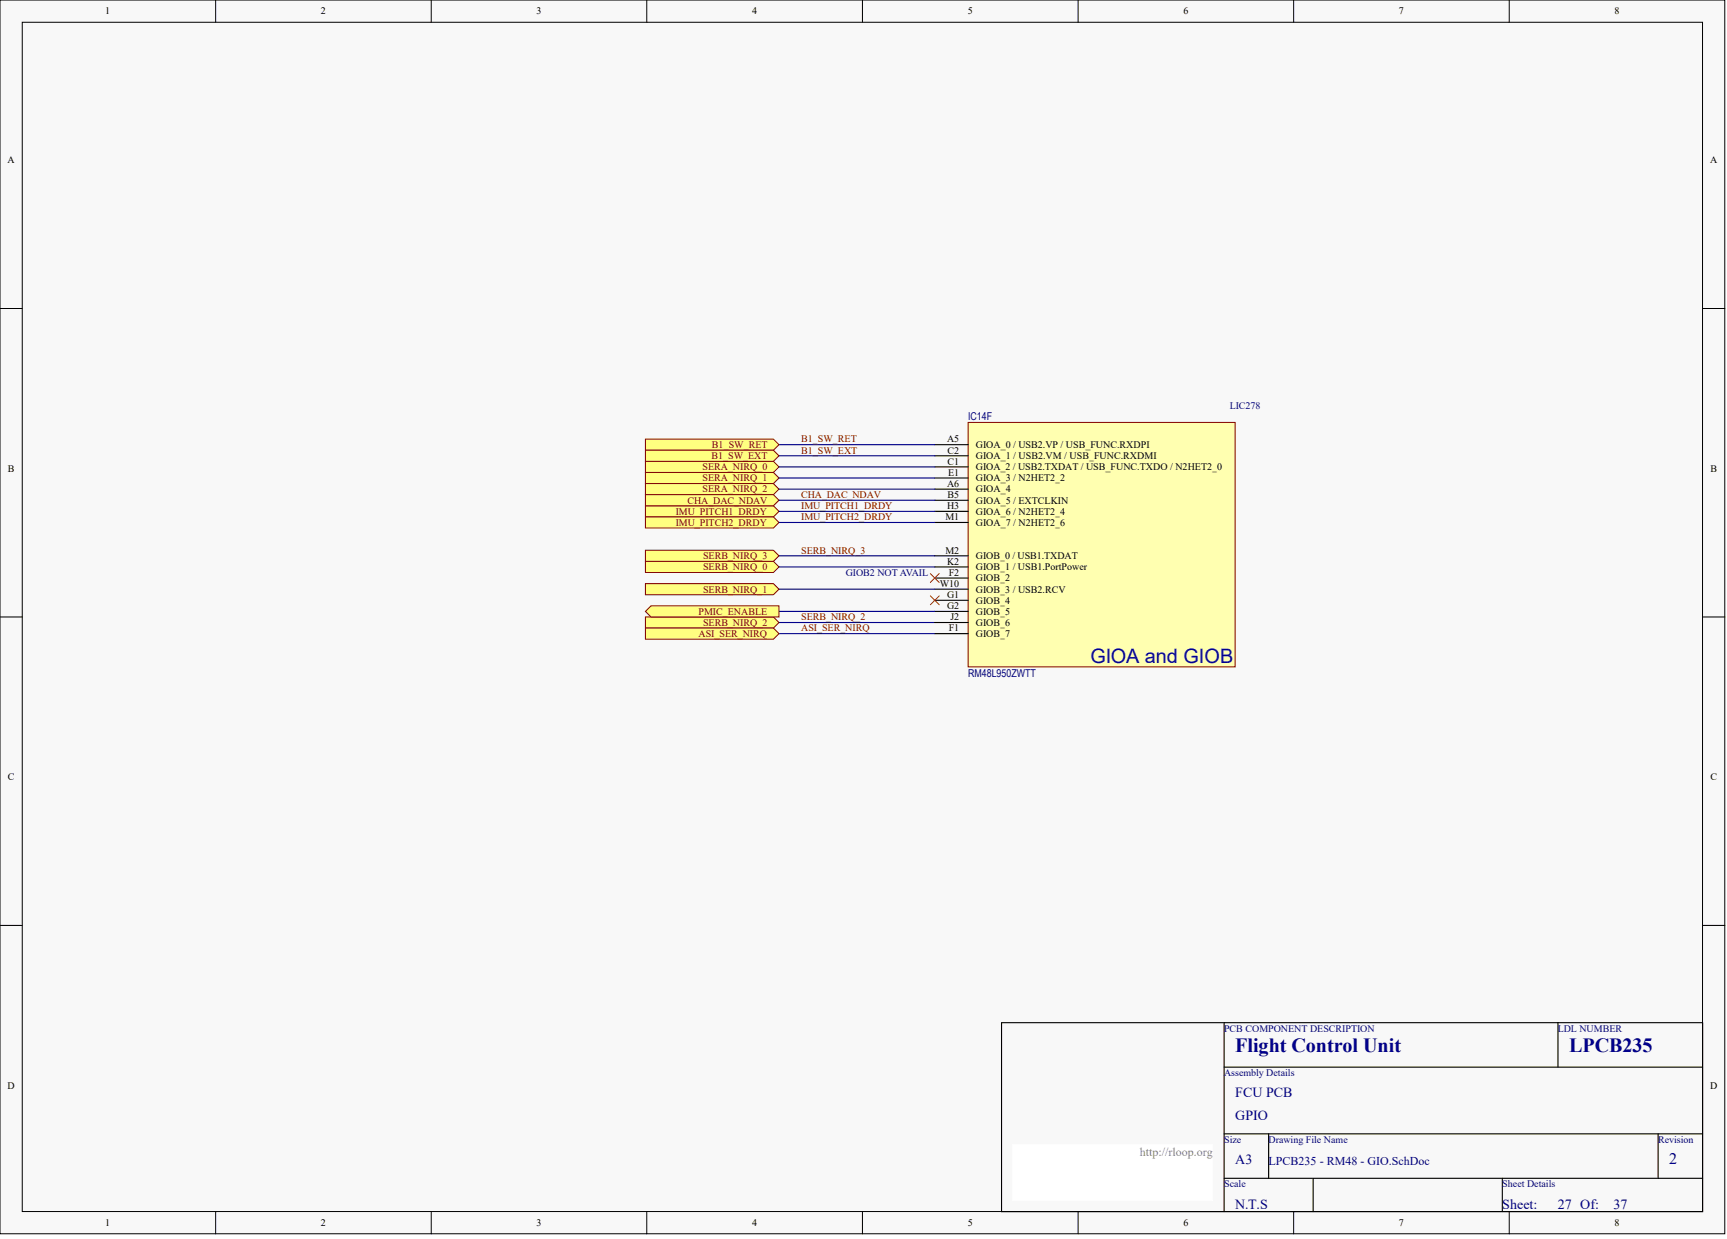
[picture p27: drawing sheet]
<svg xmlns="http://www.w3.org/2000/svg" width="328mm" height="236mm" viewBox="0 0 328 236" stroke-linecap="round" stroke-linejoin="round" font-family="sans-serif">
<defs><g id="words">
<text font-size="3.8" fill="#0000bf" x="207.4" y="126.1">GIOA and GIOB</text>
<g font-size="3.8" fill="#000080">
<text x="234.9" y="200">Flight Control Unit</text>
<text x="298.4" y="200">LPCB235</text>
</g>
<text font-size="3" fill="#000080" x="317.5" y="221.3">2</text>
<g font-size="2.7" fill="#000080">
<text x="234.9" y="208.7">FCU PCB</text>
<text x="234.9" y="213">GPIO</text>
<text x="234.9" y="221.4">A3</text>
<text x="234.9" y="229.9">N.T.S</text>
<text x="285.7" y="229.9">Sheet:</text>
<text x="296.3" y="229.9">27 Of:</text>
<text x="306.9" y="229.9">37</text>
</g>
<text font-size="2.3" fill="#808080" x="216.8" y="219.8">http://rloop.org</text>
<text font-size="2.3" fill="#000080" x="241.3" y="221.5">LPCB235 - RM48 - GIO.SchDoc</text>
<g font-size="2.1" fill="#000080">
<text x="184.1" y="79.9">IC14F</text>
<text x="184.1" y="128.8">RM48L950ZWTT</text>
</g>
<g font-size="1.9">
<text x="20" y="2.8">1</text>
<text x="61" y="2.8">2</text>
<text x="102" y="2.8">3</text>
<text x="143" y="2.8">4</text>
<text x="184" y="2.8">5</text>
<text x="225.1" y="2.8">6</text>
<text x="266" y="2.8">7</text>
<text x="307.1" y="2.8">8</text>
<text x="1.4" y="31">A</text>
<text x="325.2" y="31">A</text>
<text x="1.5" y="89.7">B</text>
<text x="180.1" y="84.2">A5</text>
<text x="180.2" y="88.4">C1</text>
<text x="180.2" y="86.3">C2</text>
<text x="185.6" y="85.2">GIOA_0 / USB2.VP / USB_FUNC.RXDPI</text>
<text x="185.6" y="89.4">GIOA_2 / USB2.TXDAT / USB_FUNC.TXDO / N2HET2_0</text>
<text x="185.6" y="87.3">GIOA_1 / USB2.VM / USB_FUNC.RXDMI</text>
<text x="325.3" y="89.7">B</text>
<text x="180.1" y="92.6">A6</text>
<text x="180.2" y="94.7">B5</text>
<text x="180.3" y="90.5">E1</text>
<text x="185.6" y="93.7">GIOA_4</text>
<text x="185.6" y="95.8">GIOA_5 / EXTCLKIN</text>
<text x="185.6" y="91.6">GIOA_3 / N2HET2_2</text>
<text x="179.8" y="99">M1</text>
<text x="180.1" y="96.8">H3</text>
<text x="185.6" y="97.9">GIOA_6 / N2HET2_4</text>
<text x="185.6" y="100">GIOA_7 / N2HET2_6</text>
<text x="179.8" y="105.3">M2</text>
<text x="180.1" y="107.4">K2</text>
<text x="185.6" y="106.4">GIOB_0 / USB1.TXDAT</text>
<text x="178.7" y="111.6">W10</text>
<text x="180.1" y="113.8">G1</text>
<text x="180.4" y="109.5">F2</text>
<text x="185.6" y="110.6">GIOB_2</text>
<text x="185.6" y="112.7">GIOB_3 / USB2.RCV</text>
<text x="185.6" y="108.5">GIOB_1 / USB1.PortPower</text>
<text x="180.1" y="115.9">G2</text>
<text x="180.7" y="118">J2</text>
<text x="185.6" y="114.8">GIOB_4</text>
<text x="185.6" y="116.9">GIOB_5</text>
<text x="185.6" y="119">GIOB_6</text>
<text x="180.4" y="120.1">F1</text>
<text x="185.6" y="121.2">GIOB_7</text>
<text x="1.5" y="148.4">C</text>
<text x="325.3" y="148.4">C</text>
<text x="1.4" y="207">D</text>
<text x="325.2" y="207">D</text>
<text x="20" y="233.2">1</text>
<text x="61" y="233.2">2</text>
<text x="102" y="233.2">3</text>
<text x="143" y="233.2">4</text>
<text x="184" y="233.2">5</text>
<text x="225.1" y="233.2">6</text>
<text x="266" y="233.2">7</text>
<text x="307.1" y="233.2">8</text>
</g>
<g font-size="1.9" fill="#000080">
<text x="233.9" y="77.8">LIC278</text>
<text x="160.8" y="109.5">GIOB2 NOT AVAIL</text>
<text x="232.8" y="196.2">PCB COMPONENT DESCRIPTION</text>
<text x="296.3" y="196.2">LDL NUMBER</text>
<text x="232.8" y="204.7">Assembly Details</text>
<text x="232.8" y="217.3">Size</text>
<text x="241.3" y="217.3">Drawing File Name</text>
<text x="315.3" y="217.3">Revision</text>
<text x="232.8" y="225.8">Scale</text>
<text x="285.7" y="225.8">Sheet Details</text>
</g>
<g font-size="1.9" fill="#800000">
<text x="133.6" y="89.4">SERA_NIRQ_0</text>
<text x="135.3" y="87.3">B1_SW_EXT</text>
<text x="135.4" y="85.2">B1_SW_RET</text>
<text x="152.4" y="84.2">B1_SW_RET</text>
<text x="152.4" y="86.3">B1_SW_EXT</text>
<text x="130.8" y="95.8">CHA_DAC_NDAV</text>
<text x="133.6" y="91.6">SERA_NIRQ_1</text>
<text x="133.6" y="93.7">SERA_NIRQ_2</text>
<text x="152.4" y="94.7">CHA_DAC_NDAV</text>
<text x="128.5" y="97.9">IMU_PITCH1_DRDY</text>
<text x="128.5" y="100">IMU_PITCH2_DRDY</text>
<text x="152.4" y="96.8">IMU_PITCH1_DRDY</text>
<text x="152.4" y="99">IMU_PITCH2_DRDY</text>
<text x="133.7" y="106.4">SERB_NIRQ_3</text>
<text x="152.4" y="105.3">SERB_NIRQ_3</text>
<text x="133.7" y="112.7">SERB_NIRQ_1</text>
<text x="133.7" y="108.5">SERB_NIRQ_0</text>
<text x="132.9" y="116.9">PMIC_ENABLE</text>
<text x="133.7" y="119">SERB_NIRQ_2</text>
<text x="152.4" y="118">SERB_NIRQ_2</text>
<text x="132.9" y="121.2">ASI_SER_NIRQ</text>
<text x="152.4" y="120.1">ASI_SER_NIRQ</text>
</g>
</g></defs>
<g fill="#f8f8f8" stroke="#000" stroke-width=".19">
<path d="M0 0h328v234.7h-328z"/>
<path d="M4.2 4.2h319.6v226.2h-319.6z"/>
</g>
<g fill="none" stroke="#000" stroke-width=".19">
<path d="M41 0v4.2M82 0v4.2M123 0v4.2M164 0v4.2M205 0v4.2M246 0v4.2M287 0v4.2M0 58.7h4.2M323.8 58.7h4.2M0 117.3h4.2M323.8 117.3h4.2M0 176h4.2"/>
<path d="M323.8 176h4.2M41 230.5v4.2M82 230.5v4.2M123 230.5v4.2M164 230.5v4.2M205 230.5v4.2M246 230.5v4.2M287 230.5v4.2"/>
</g>
<path d="M190.5 194.5h133.3v36h-133.3zM232.8 194.5v36M296.3 194.5v8.5M232.8 203h91M232.8 215.7h91M241.3 215.7v8.4M315.3 215.7v8.4M232.8 224.1h91M249.7 224.1v6.4M285.7 224.1v6.4" fill="none" stroke="#000" stroke-width=".21"/>
<path d="M192.6 217.8h38.1v10.5h-38.1z" fill="#fff" stroke="#fff" stroke-width=".19"/>
<path d="M148.1 105.7h29.7M148.1 107.8h29.7M148.1 118.4h29.7M148.1 120.5h29.7" fill="none" stroke="#000080" stroke-width=".21"/>
<path d="M184.1 80.3h50.8v46.5h-50.8z" fill="#ffffb0" stroke="#800000" stroke-width=".19"/>
<g fill="none" stroke="#000" stroke-width=".21">
<path d="M177.8 97.3h6.3M177.8 84.6h6.3M177.8 93h6.3M177.8 95.1h6.3M177.8 99.4h6.3M177.8 88.8h6.3M177.8 86.7h6.3M177.8 90.9h6.3M177.8 109.9h6.3M177.8 114.2h6.3M177.8 116.3h6.3M177.8 118.4h6.3"/>
<path d="M177.8 112.1h6.3M177.8 107.8h6.3M177.8 105.7h6.3M177.8 120.5h6.3"/>
</g>
<path d="M148.1 116.3h29.7M148.1 112.1h29.7" fill="none" stroke="#000080" stroke-width=".21"/>
<path d="M176.9 109.1l1.7 1.7M178.6 109.1l-1.7 1.7" fill="none" stroke="#f00" stroke-width=".19"/>
<g fill="#ffff80" stroke="#800000" stroke-width=".19">
<path d="M122.7 87.7h24.4l1 1.1-1 1.1h-24.4z" fill-rule="evenodd"/>
<path d="M122.7 89.9h24.4l1 1-1 1.1h-24.4z" fill-rule="evenodd"/>
<path d="M122.7 92h24.4l1 1-1 1.1h-24.4z" fill-rule="evenodd"/>
<path d="M122.7 96.2h24.4l1 1.1-1 1h-24.4z" fill-rule="evenodd"/>
<path d="M122.7 98.3h24.4l1 1.1-1 1h-24.4z" fill-rule="evenodd"/>
</g>
<path d="M148.1 97.3h29.7M148.1 99.4h29.7M148.1 93h29.7M148.1 90.9h29.7M148.1 88.8h29.7M148.1 86.7h29.7M148.1 84.6h29.7" fill="none" stroke="#000080" stroke-width=".21"/>
<g fill="#ffff80" stroke="#800000" stroke-width=".19">
<path d="M122.7 104.7h24.4l1 1-1 1.1h-24.4z" fill-rule="evenodd"/>
<path d="M122.7 94.1h24.4l1 1-1 1.1h-24.4z" fill-rule="evenodd"/>
</g>
<path d="M148.1 95.1h29.7" fill="none" stroke="#000080" stroke-width=".21"/>
<g fill="#ffff80" stroke="#800000" stroke-width=".19">
<path d="M122.7 117.3h24.4l1 1.1-1 1.1h-24.4z" fill-rule="evenodd"/>
<path d="M122.7 116.3l1.1-1.1h24.3v2.1h-24.3z" fill-rule="evenodd"/>
<path d="M122.7 83.5h24.4l1 1.1-1 1h-24.4z" fill-rule="evenodd"/>
<path d="M122.7 85.6h24.4l1 1.1-1 1h-24.4z" fill-rule="evenodd"/>
<path d="M122.7 111h24.4l1 1.1-1 1h-24.4z" fill-rule="evenodd"/>
<path d="M122.7 106.8h24.4l1 1-1 1.1h-24.4z" fill-rule="evenodd"/>
<path d="M122.7 119.5h24.4l1 1-1 1.1h-24.4z" fill-rule="evenodd"/>
</g>
<path d="M176.9 113.3l1.7 1.7M178.6 113.3l-1.7 1.7" fill="none" stroke="#f00" stroke-width=".19"/>
<use href="#words"/>
</svg>
